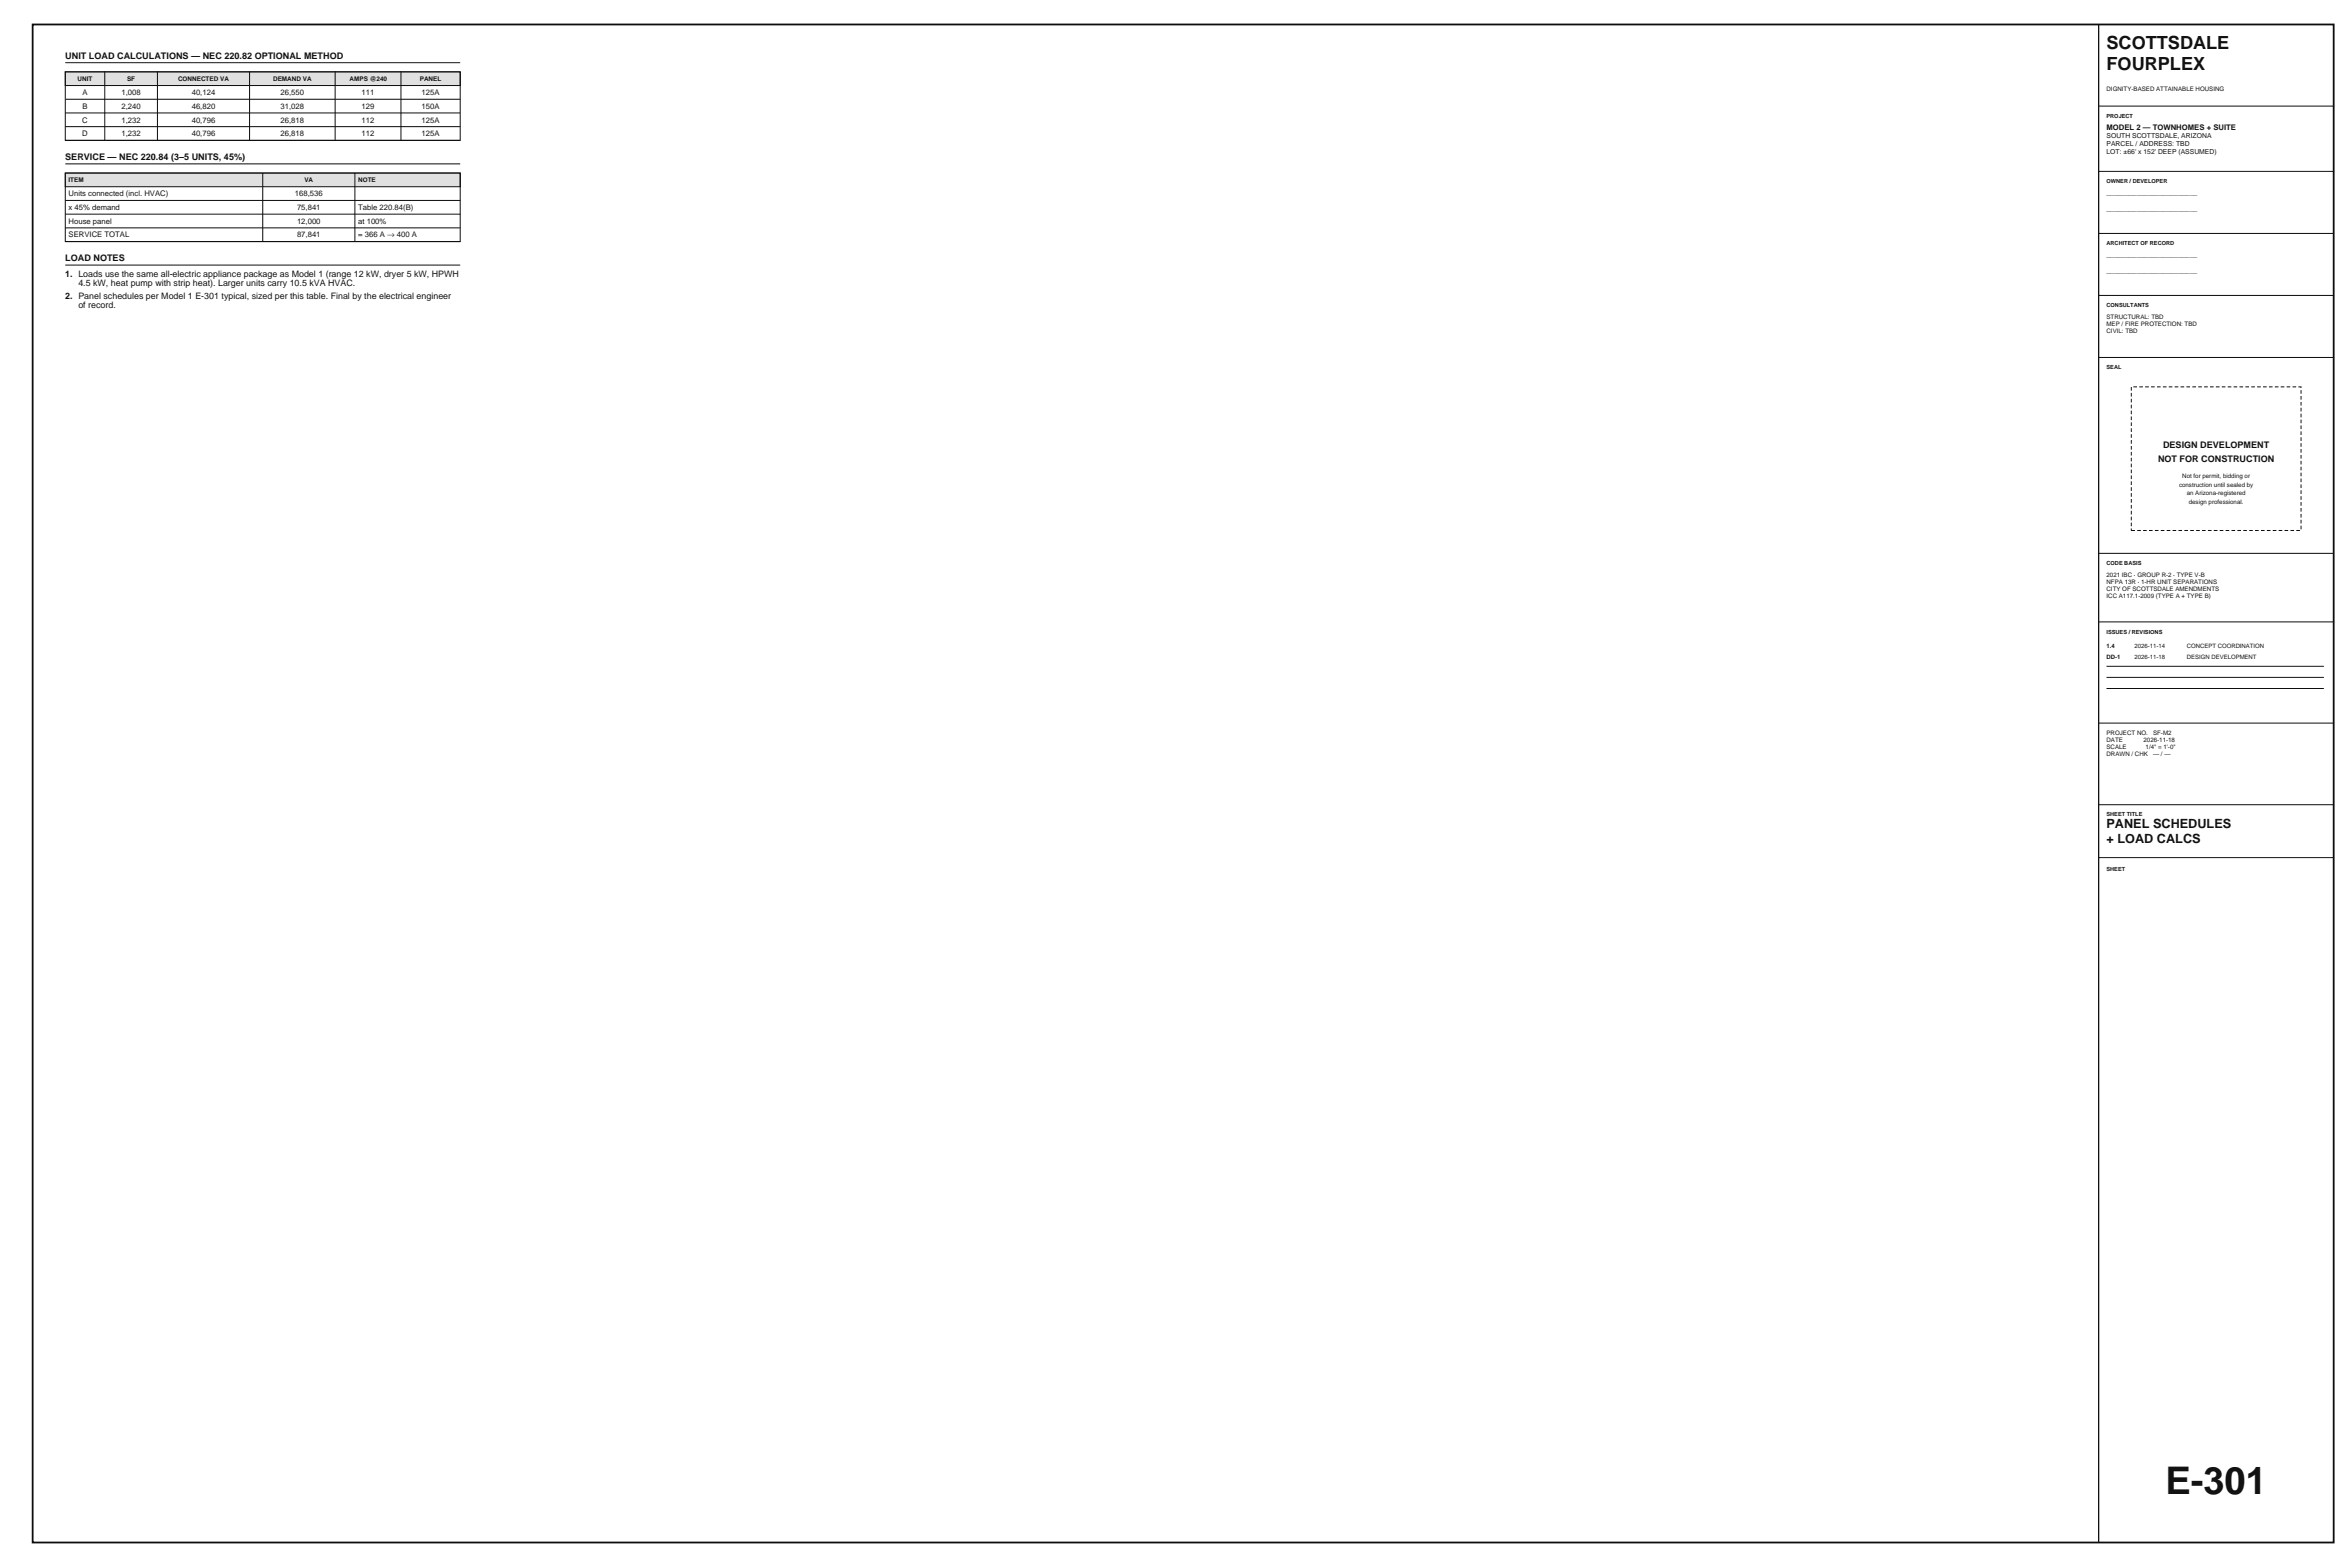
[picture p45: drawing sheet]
<svg xmlns="http://www.w3.org/2000/svg" width="914mm" height="610mm" viewBox="0 0 914 610" stroke-linecap="round" stroke-linejoin="round" font-family="sans-serif">
<defs><g id="words">
<text font-size="14.8" fill="#121212" x="842.6" y="581">E-301</text>
<g font-size="7.1" fill="#121212">
<text x="819.7" y="19">SCOTTSDALE</text>
<text x="819.7" y="27.1">FOURPLEX</text>
</g>
<g font-size="4.9" fill="#121212">
<text x="819.7" y="322.2">PANEL SCHEDULES</text>
<text x="819.7" y="327.9">+ LOAD CALCS</text>
</g>
<g font-size="3.5" fill="#121212">
<text x="25.4" y="22.9">UNIT LOAD CALCULATIONS — NEC 220.82 OPTIONAL METHOD</text>
<text x="25.4" y="62.2">SERVICE — NEC 220.84 (3–5 UNITS, 45%)</text>
<text x="25.4" y="101.6">LOAD NOTES</text>
<text x="25.4" y="107.7">1. Loads use the same all-electric appliance package as Model 1 (range 12 kW, dryer 5 kW, HPWH</text>
<text x="30.5" y="111.3">4.5 kW, heat pump with strip heat). Larger units carry 10.5 kVA HVAC.</text>
<text x="25.4" y="116.2">2. Panel schedules per Model 1 E-301 typical, sized per this table. Final by the electrical engineer</text>
<text x="30.5" y="119.8">of record.</text>
<text x="839.7" y="179.7">NOT FOR CONSTRUCTION</text>
<text x="841.7" y="174.1">DESIGN DEVELOPMENT</text>
</g>
<g font-size="3" fill="#121212">
<text x="32.1" y="37">A</text>
<text x="47.3" y="37">1,008</text>
<text x="74.6" y="37">40,124</text>
<text x="109.2" y="37">26,550</text>
<text x="140.7" y="37">111</text>
<text x="164" y="37">125A</text>
<text x="32" y="47.7">C</text>
<text x="32.1" y="42.4">B</text>
<text x="47.3" y="42.4">2,240</text>
<text x="47.3" y="47.7">1,232</text>
<text x="74.6" y="42.4">46,820</text>
<text x="74.6" y="47.7">40,796</text>
<text x="109.2" y="42.4">31,028</text>
<text x="109.2" y="47.7">26,818</text>
<text x="140.7" y="42.4">129</text>
<text x="140.7" y="47.7">112</text>
<text x="164" y="42.4">150A</text>
<text x="164" y="47.7">125A</text>
<text x="32" y="53">D</text>
<text x="47.3" y="53">1,232</text>
<text x="74.6" y="53">40,796</text>
<text x="109.2" y="53">26,818</text>
<text x="140.7" y="53">112</text>
<text x="164" y="53">125A</text>
<text x="819.7" y="50.4">MODEL 2 — TOWNHOMES + SUITE</text>
<text x="26.7" y="76.4">Units connected (incl. HVAC)</text>
<text x="114.7" y="76.4">168,536</text>
<text x="26.7" y="81.7">x 45% demand</text>
<text x="115.6" y="81.7">75,841</text>
<text x="139.4" y="81.7">Table 220.84(B)</text>
<text x="26.7" y="87.1">House panel</text>
<text x="115.6" y="87.1">12,000</text>
<text x="139.4" y="87.1">at 100%</text>
<text x="26.7" y="92.4">SERVICE TOTAL</text>
<text x="115.6" y="92.4">87,841</text>
<text x="139.4" y="92.4">= 366 A → 400 A</text>
</g>
<g font-size="2.6" fill="#121212">
<text x="819.7" y="53.9">SOUTH SCOTTSDALE, ARIZONA</text>
<text x="819.7" y="56.9">PARCEL / ADDRESS: TBD</text>
<text x="819.7" y="60">LOT: ±66' x 152' DEEP (ASSUMED)</text>
<text x="819.7" y="75.8">________________________</text>
<text x="819.7" y="81.9">________________________</text>
<text x="819.7" y="99.9">________________________</text>
<text x="819.7" y="106">________________________</text>
</g>
<g font-size="2.5" fill="#121212">
<text x="30.2" y="31.5">UNIT</text>
<text x="49.4" y="31.5">SF</text>
<text x="69.3" y="31.5">CONNECTED VA</text>
<text x="106.3" y="31.5">DEMAND VA</text>
<text x="136" y="31.5">AMPS @240</text>
<text x="163.3" y="31.5">PANEL</text>
<text x="26.7" y="70.9">ITEM</text>
<text x="118.4" y="70.9">VA</text>
<text x="139.4" y="70.9">NOTE</text>
</g>
<g font-size="2.4" fill="#121212">
<text x="819.7" y="35.2">DIGNITY-BASED ATTAINABLE HOUSING</text>
<text x="819.7" y="124.1">STRUCTURAL: TBD</text>
<text x="819.7" y="126.8">MEP / FIRE PROTECTION: TBD</text>
<text x="819.7" y="129.6">CIVIL: TBD</text>
<text x="847.9" y="189.4">construction until sealed by</text>
<text x="849.1" y="186.1">Not for permit, bidding or</text>
<text x="850.9" y="192.7">an Arizona-registered</text>
<text x="851.7" y="196">design professional.</text>
<text x="819.7" y="224.4">2021 IBC · GROUP R-2 · TYPE V-B</text>
<text x="819.7" y="227.2">NFPA 13R · 1-HR UNIT SEPARATIONS</text>
<text x="819.7" y="229.9">CITY OF SCOTTSDALE AMENDMENTS</text>
<text x="819.7" y="232.7">ICC A117.1-2009 (TYPE A + TYPE B)</text>
<text x="819.7" y="285.9">PROJECT NO.</text>
<text x="837.8" y="285.9">SF-M2</text>
<text x="819.7" y="288.6">DATE</text>
<text x="819.7" y="291.4">SCALE</text>
<text x="834.1" y="288.6">2026-11-18</text>
<text x="834.9" y="291.4">1/4&quot; = 1'-0&quot;</text>
<text x="819.7" y="294.2">DRAWN / CHK</text>
<text x="837.8" y="294.2">— / —</text>
</g>
<g font-size="2.3" fill="#121212">
<text x="819.7" y="252.1">1.4</text>
<text x="819.7" y="256.4">DD-1</text>
<text x="830.6" y="252.1">2026-11-14</text>
<text x="830.6" y="256.4">2026-11-18</text>
<text x="850.9" y="252.1">CONCEPT COORDINATION</text>
<text x="850.9" y="256.4">DESIGN DEVELOPMENT</text>
</g>
<g font-size="2.2" fill="#121212">
<text x="819.7" y="45.8">PROJECT</text>
<text x="819.7" y="71.2">OWNER / DEVELOPER</text>
<text x="819.7" y="95.4">ARCHITECT OF RECORD</text>
<text x="819.7" y="119.5">CONSULTANTS</text>
<text x="819.7" y="143.6">SEAL</text>
<text x="819.7" y="219.8">CODE BASIS</text>
<text x="819.7" y="246.5">ISSUES / REVISIONS</text>
<text x="819.7" y="317.6">SHEET TITLE</text>
<text x="819.7" y="338.7">SHEET</text>
</g>
</g></defs>
<path d="M25.4 24.4h153.7" fill="none" stroke="#0d0d0d" stroke-width=".39"/>
<path d="M25.4 27.9h153.7v5.4h-153.7z" fill-rule="evenodd" fill="#e0e0e0" stroke="#0d0d0d" stroke-width=".39"/>
<path d="M25.4 27.9h153.7v26.7h-153.7zM25.4 38.6h153.7M40.8 27.9v26.7M61.3 27.9v26.7M97.1 27.9v26.7M130.4 27.9v26.7M156 27.9v26.7M25.4 43.9h153.7M25.4 49.3h153.7M25.4 54.6h153.7M25.4 63.8h153.7" fill="none" stroke="#0d0d0d" stroke-width=".39"/>
<path d="M25.4 67.3h153.7v5.3h-153.7z" fill-rule="evenodd" fill="#e0e0e0" stroke="#0d0d0d" stroke-width=".39"/>
<g fill="none" stroke="#0d0d0d" stroke-width=".39">
<path d="M816.6 41.3h91.4M25.4 67.3h153.7v26.7h-153.7zM25.4 78h153.7M102.2 67.3v26.7M138.1 67.3v26.7M816.6 66.7h91.4M25.4 83.3h153.7M25.4 88.6h153.7M25.4 94h153.7M816.6 90.8h91.4M25.4 103.1h153.7M816.6 114.9h91.4"/>
<path d="M816.6 139.1h91.4M816.6 215.3h91.4M816.6 241.9h91.4M819.7 259.2h84.5M819.7 263.5h84.5M819.7 267.8h84.5M816.6 281.3h91.4M816.6 313.1h91.4M816.6 333.6h91.4"/>
</g>
<path d="M12.7 9.5h895.3v590.6h-895.3z" fill="none" stroke="#0d0d0d" stroke-width=".7" stroke-linecap="butt"/>
<path d="M816.6 9.5v590.6" fill="none" stroke="#0d0d0d" stroke-width=".5"/>
<path d="M829.3 150.5h66v55.9h-66z" fill="none" stroke="#0d0d0d" stroke-width=".39" stroke-dasharray="1.4 .9" stroke-linecap="butt"/>
<use href="#words"/>
</svg>
